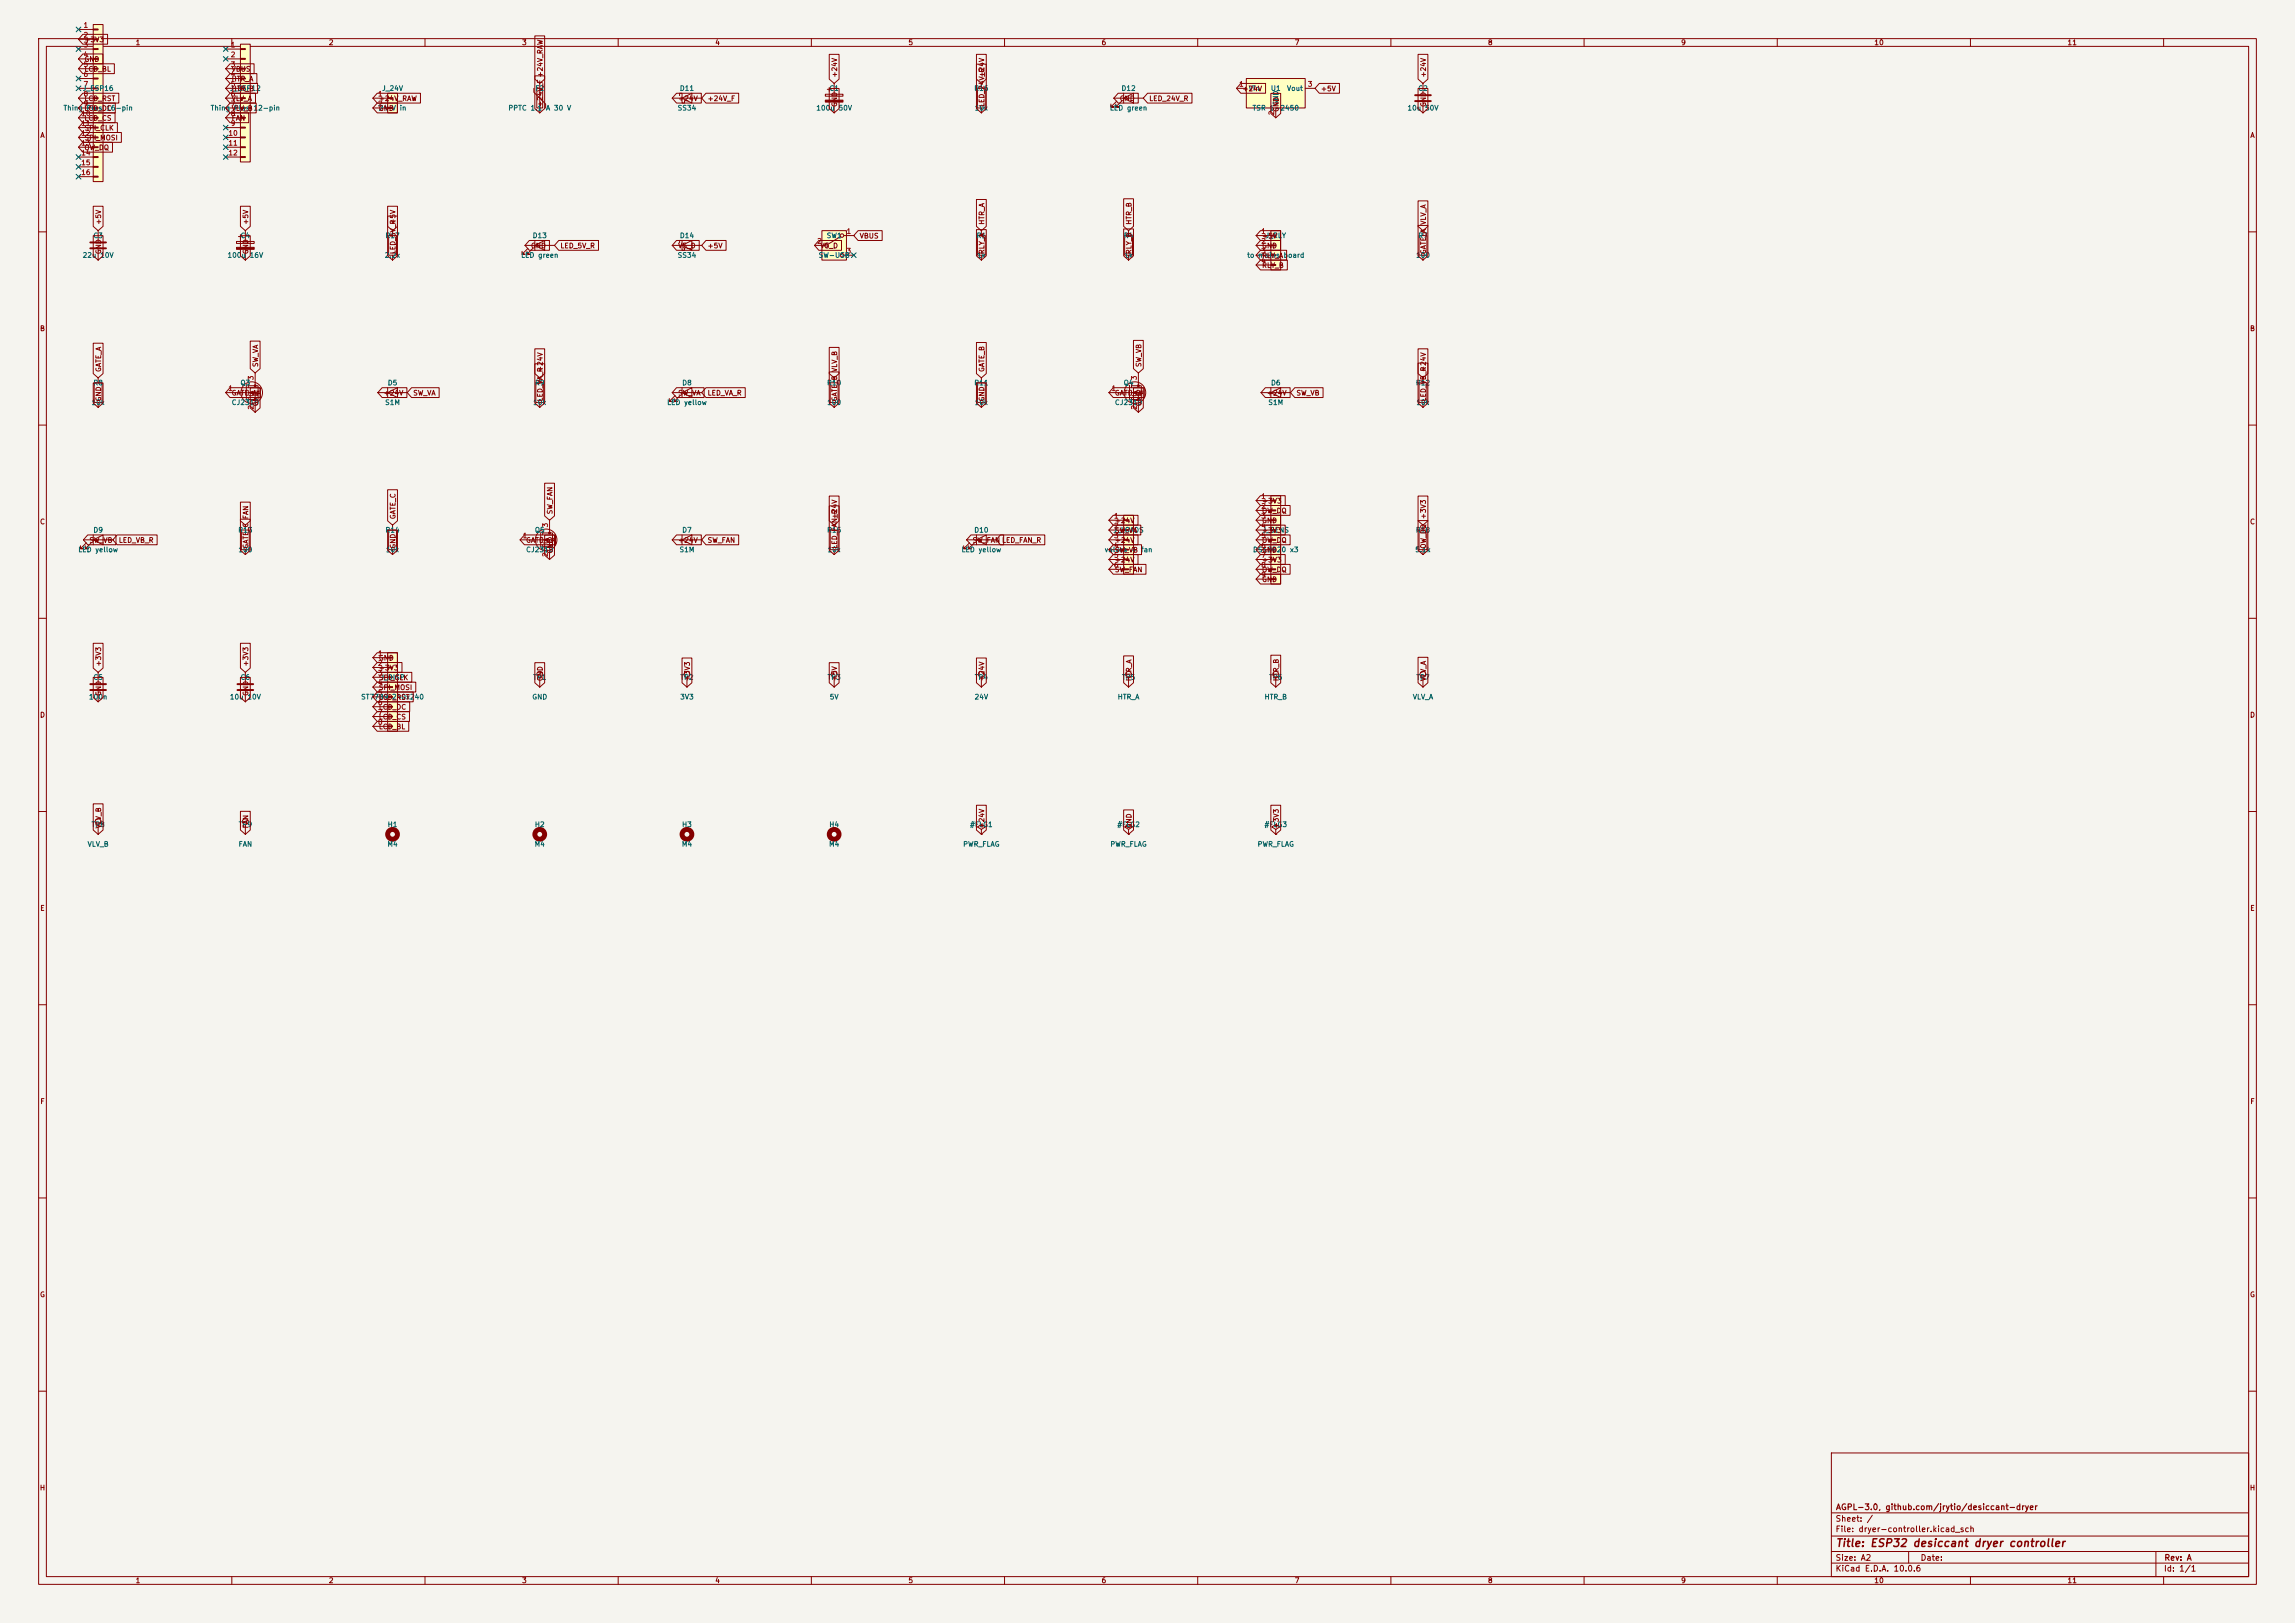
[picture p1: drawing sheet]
<svg xmlns="http://www.w3.org/2000/svg" width="594mm" height="420mm" viewBox="0 0 594 420" stroke-linecap="round" stroke-linejoin="round" font-family="sans-serif">
<defs><g id="words">
<text font-size="2" fill="#840000" x="475" y="400.8">Title: ESP32 desiccant dryer controller</text>
<g font-size="1.5" fill="#840000">
<text x="475" y="394.1">Sheet: /</text>
<text x="475.1" y="391.1">AGPL-3.0, github.com/jrytio/desiccant-dryer</text>
<text x="475" y="396.8">File: dryer-controller.kicad_sch</text>
<text x="475" y="407">KiCad E.D.A. 10.0.6</text>
<text x="475" y="404.2">Size: A2</text>
<text x="497" y="404.2">Date:</text>
<text x="560" y="407">Id: 1/1</text>
<text x="560.1" y="404.2">Rev: A</text>
</g>
<g font-size="1.3" fill="#a90000">
<text x="21.5" y="7.5">1</text>
<text x="21.5" y="10">2</text>
<text x="21.5" y="12.6">3</text>
<text x="21.5" y="15.1">4</text>
<text x="21.5" y="17.6">5</text>
<text x="59.6" y="12.6">1</text>
<text x="59.6" y="15.1">2</text>
<text x="59.6" y="17.6">3</text>
<text x="21.5" y="20.2">6</text>
<text x="21.5" y="22.7">7</text>
<text x="59.6" y="20.2">4</text>
<text x="59.6" y="22.7">5</text>
<text x="320.6" y="22.7">1</text>
<text x="338.4" y="22.7">3</text>
<text x="21.5" y="25.3">8</text>
<text x="21.5" y="27.8">9</text>
<text x="59.6" y="25.3">6</text>
<text x="59.6" y="27.8">7</text>
<text x="97.7" y="25.3">1</text>
<text x="97.7" y="27.8">2</text>
<text x="330.1" y="29.9" transform="rotate(-90 330.1 29.9)">2</text>
<text x="20.9" y="30.3">10</text>
<text x="20.9" y="32.9">11</text>
<text x="20.9" y="35.4">12</text>
<text x="59" y="35.4">10</text>
<text x="59.6" y="30.3">8</text>
<text x="59.6" y="32.9">9</text>
<text x="20.9" y="38">13</text>
<text x="20.9" y="40.5">14</text>
<text x="59" y="38">11</text>
<text x="59" y="40.5">12</text>
<text x="20.9" y="43">15</text>
<text x="20.9" y="45.6">16</text>
<text x="211.4" y="63.4">2</text>
<text x="219" y="60.8">1</text>
<text x="219" y="65.9">3</text>
<text x="326.3" y="60.8">1</text>
<text x="326.3" y="63.4">2</text>
<text x="326.3" y="65.9">3</text>
<text x="326.3" y="68.4">4</text>
<text x="59" y="101.5">1</text>
<text x="65.9" y="98.5" transform="rotate(-90 65.9 98.5)">3</text>
<text x="287.6" y="101.5">1</text>
<text x="294.5" y="98.5" transform="rotate(-90 294.5 98.5)">3</text>
<text x="65.9" y="106.1" transform="rotate(-90 65.9 106.1)">2</text>
<text x="294.5" y="106.1" transform="rotate(-90 294.5 106.1)">2</text>
<text x="326.3" y="129.4">1</text>
<text x="326.3" y="131.9">2</text>
<text x="142.1" y="136.6" transform="rotate(-90 142.1 136.6)">3</text>
<text x="288.2" y="134.5">1</text>
<text x="288.2" y="137">2</text>
<text x="326.3" y="134.5">3</text>
<text x="326.3" y="137">4</text>
<text x="135.2" y="139.6">1</text>
<text x="288.2" y="139.6">3</text>
<text x="288.2" y="142.1">4</text>
<text x="326.3" y="139.6">5</text>
<text x="326.3" y="142.1">6</text>
<text x="142.1" y="144.2" transform="rotate(-90 142.1 144.2)">2</text>
<text x="288.2" y="144.6">5</text>
<text x="288.2" y="147.2">6</text>
<text x="326.3" y="144.6">7</text>
<text x="326.3" y="147.2">8</text>
<text x="326.3" y="149.7">9</text>
<text x="97.7" y="170">1</text>
<text x="97.7" y="172.6">2</text>
<text x="97.7" y="175.1">3</text>
<text x="97.7" y="177.7">4</text>
<text x="97.7" y="180.2">5</text>
<text x="97.7" y="182.7">6</text>
<text x="97.7" y="185.3">7</text>
<text x="97.7" y="187.8">8</text>
</g>
<g font-size="1.3" fill="#840000">
<text x="21.7" y="11.2">+3V3</text>
<text x="35" y="12">1</text>
<text x="85" y="12">2</text>
<text x="135" y="12">3</text>
<text x="185" y="12">4</text>
<text x="235" y="12">5</text>
<text x="285" y="12">6</text>
<text x="335" y="12">7</text>
<text x="385" y="12">8</text>
<text x="435" y="12">9</text>
<text x="485" y="12">10</text>
<text x="535" y="12">11</text>
<text x="21.7" y="16.3">GND</text>
<text x="21.7" y="18.8">LCD_BL</text>
<text x="59.8" y="23.9">HTR_B</text>
<text x="59.8" y="21.4">HTR_A</text>
<text x="59.8" y="18.8">VBUS</text>
<text x="217" y="20.2" transform="rotate(-90 217 20.2)">+24V</text>
<text x="255.1" y="20.2" transform="rotate(-90 255.1 20.2)">+24V</text>
<text x="321.4" y="23.9">+24V</text>
<text x="341.8" y="23.9">+5V</text>
<text x="369.4" y="20.2" transform="rotate(-90 369.4 20.2)">+24V</text>
<text x="21.7" y="26.5">LCD_RST</text>
<text x="59.8" y="26.5">VLV_A</text>
<text x="97.9" y="29">GND</text>
<text x="97.9" y="26.5">+24V_RAW</text>
<text x="140.8" y="27.8" transform="rotate(-90 140.8 27.8)">+24V_F +24V_RAW</text>
<text x="175.4" y="26.5">+24V</text>
<text x="183" y="26.5">+24V_F</text>
<text x="217" y="27.8" transform="rotate(-90 217 27.8)">GND</text>
<text x="255.1" y="27.8" transform="rotate(-90 255.1 27.8)">LED_24V_R</text>
<text x="289.7" y="26.5">GND</text>
<text x="297.3" y="26.5">LED_24V_R</text>
<text x="331.3" y="29.1" transform="rotate(-90 331.3 29.1)">GND</text>
<text x="369.4" y="27.8" transform="rotate(-90 369.4 27.8)">GND</text>
<text x="10.3" y="36">A</text>
<text x="21.7" y="34.1">SPI_CLK</text>
<text x="21.7" y="31.5">LCD_CS</text>
<text x="59.8" y="31.5">FAN</text>
<text x="582.3" y="36">A</text>
<text x="21.7" y="36.6">SPI_MOSI</text>
<text x="21.7" y="39.2">OW_DQ</text>
<text x="26.5" y="58.3" transform="rotate(-90 26.5 58.3)">+5V</text>
<text x="64.6" y="58.3" transform="rotate(-90 64.6 58.3)">+5V</text>
<text x="102.7" y="58.3" transform="rotate(-90 102.7 58.3)">+5V</text>
<text x="255.1" y="58.3" transform="rotate(-90 255.1 58.3)">HTR_A</text>
<text x="293.2" y="58.3" transform="rotate(-90 293.2 58.3)">HTR_B</text>
<text x="26.5" y="65.9" transform="rotate(-90 26.5 65.9)">GND</text>
<text x="64.6" y="65.9" transform="rotate(-90 64.6 65.9)">GND</text>
<text x="102.7" y="65.9" transform="rotate(-90 102.7 65.9)">LED_5V_R</text>
<text x="137.3" y="64.6">GND</text>
<text x="144.9" y="64.6">LED_5V_R</text>
<text x="175.4" y="64.6">V5_D</text>
<text x="183" y="64.6">+5V</text>
<text x="212.2" y="64.6">V5_D</text>
<text x="222.4" y="62">VBUS</text>
<text x="255.1" y="65.9" transform="rotate(-90 255.1 65.9)">RLY_A</text>
<text x="293.2" y="65.9" transform="rotate(-90 293.2 65.9)">RLY_B</text>
<text x="326.5" y="62">+5V</text>
<text x="326.5" y="64.6">GND</text>
<text x="369.4" y="65.9" transform="rotate(-90 369.4 65.9)">GATE_A VLV_A</text>
<text x="326.5" y="67.1">RLY_Aboard</text>
<text x="326.5" y="69.6">RLY_B</text>
<text x="10.2" y="86">B</text>
<text x="582.2" y="86">B</text>
<text x="67.1" y="95.1" transform="rotate(-90 67.1 95.1)">SW_VA</text>
<text x="295.7" y="95.1" transform="rotate(-90 295.7 95.1)">SW_VB</text>
<text x="26.5" y="96.4" transform="rotate(-90 26.5 96.4)">GATE_A</text>
<text x="140.8" y="96.4" transform="rotate(-90 140.8 96.4)">+24V</text>
<text x="255.1" y="96.4" transform="rotate(-90 255.1 96.4)">GATE_B</text>
<text x="369.4" y="96.4" transform="rotate(-90 369.4 96.4)">+24V</text>
<text x="26.5" y="104" transform="rotate(-90 26.5 104)">GND</text>
<text x="59.8" y="102.7">GATE_A</text>
<text x="67.1" y="105.3" transform="rotate(-90 67.1 105.3)">GND</text>
<text x="99.2" y="102.7">+24V</text>
<text x="106.8" y="102.7">SW_VA</text>
<text x="140.8" y="104" transform="rotate(-90 140.8 104)">LED_VA_R</text>
<text x="175.4" y="102.7">SW_VA</text>
<text x="183" y="102.7">LED_VA_R</text>
<text x="217" y="104" transform="rotate(-90 217 104)">GATE_B VLV_B</text>
<text x="255.1" y="104" transform="rotate(-90 255.1 104)">GND</text>
<text x="288.4" y="102.7">GATE_B</text>
<text x="295.7" y="105.3" transform="rotate(-90 295.7 105.3)">GND</text>
<text x="327.8" y="102.7">+24V</text>
<text x="335.4" y="102.7">SW_VB</text>
<text x="369.4" y="104" transform="rotate(-90 369.4 104)">LED_VB_R</text>
<text x="326.5" y="130.6">+3V3</text>
<text x="10.2" y="136">C</text>
<text x="102.7" y="134.5" transform="rotate(-90 102.7 134.5)">GATE_C</text>
<text x="143.3" y="133.2" transform="rotate(-90 143.3 133.2)">SW_FAN</text>
<text x="217" y="134.5" transform="rotate(-90 217 134.5)">+24V</text>
<text x="288.4" y="135.7">+24V</text>
<text x="326.5" y="135.7">GND</text>
<text x="326.5" y="133.1">OW_DQ</text>
<text x="369.4" y="134.5" transform="rotate(-90 369.4 134.5)">+3V3</text>
<text x="582.2" y="136">C</text>
<text x="23" y="140.8">SW_VB</text>
<text x="30.6" y="140.8">LED_VB_R</text>
<text x="64.6" y="142.1" transform="rotate(-90 64.6 142.1)">GATE_C FAN</text>
<text x="102.7" y="142.1" transform="rotate(-90 102.7 142.1)">GND</text>
<text x="136" y="140.8">GATE_C</text>
<text x="143.3" y="143.4" transform="rotate(-90 143.3 143.4)">GND</text>
<text x="175.4" y="140.8">+24V</text>
<text x="183" y="140.8">SW_FAN</text>
<text x="217" y="142.1" transform="rotate(-90 217 142.1)">LED_FAN_R</text>
<text x="251.6" y="140.8">SW_FAN LED_FAN_R</text>
<text x="288.4" y="140.8">+24V</text>
<text x="288.4" y="138.2">SW_VA</text>
<text x="288.4" y="143.3">SW_VB fan</text>
<text x="326.5" y="140.8">OW_DQ</text>
<text x="326.5" y="138.2">+3V3</text>
<text x="326.5" y="143.3">GND</text>
<text x="369.4" y="142.1" transform="rotate(-90 369.4 142.1)">OW_DQ</text>
<text x="288.4" y="145.8">+24V</text>
<text x="288.4" y="148.4">SW_FAN</text>
<text x="326.5" y="145.8">+3V3</text>
<text x="326.5" y="148.4">OW_DQ</text>
<text x="326.5" y="150.9">GND</text>
<text x="26.5" y="172.6" transform="rotate(-90 26.5 172.6)">+3V3</text>
<text x="64.6" y="172.6" transform="rotate(-90 64.6 172.6)">+3V3</text>
<text x="97.9" y="173.8">+3V3</text>
<text x="97.9" y="171.2">GND</text>
<text x="97.9" y="176.3">SPI_CLK</text>
<text x="97.9" y="178.9">SPI_MOSI</text>
<text x="140.8" y="176.4" transform="rotate(-90 140.8 176.4)">GND</text>
<text x="178.9" y="176.4" transform="rotate(-90 178.9 176.4)">+3V3</text>
<text x="217" y="176.4" transform="rotate(-90 217 176.4)">+5V</text>
<text x="255.1" y="176.4" transform="rotate(-90 255.1 176.4)">+24V</text>
<text x="293.2" y="176.4" transform="rotate(-90 293.2 176.4)">HTR_A</text>
<text x="331.3" y="176.4" transform="rotate(-90 331.3 176.4)">HTR_B</text>
<text x="369.4" y="176.4" transform="rotate(-90 369.4 176.4)">VLV_A</text>
<text x="10.2" y="186">D</text>
<text x="26.5" y="180.2" transform="rotate(-90 26.5 180.2)">GND</text>
<text x="64.6" y="180.2" transform="rotate(-90 64.6 180.2)">GND</text>
<text x="97.9" y="181.4">LCD_RST</text>
<text x="97.9" y="183.9">LCD_DC</text>
<text x="582.2" y="186">D</text>
<text x="97.9" y="186.5">LCD_CS</text>
<text x="97.9" y="189">LCD_BL</text>
<text x="26.5" y="214.5" transform="rotate(-90 26.5 214.5)">VLV_B</text>
<text x="64.6" y="214.5" transform="rotate(-90 64.6 214.5)">FAN</text>
<text x="255.1" y="214.5" transform="rotate(-90 255.1 214.5)">+24V</text>
<text x="293.2" y="214.5" transform="rotate(-90 293.2 214.5)">GND</text>
<text x="331.3" y="214.5" transform="rotate(-90 331.3 214.5)">+3V3</text>
<text x="10.3" y="236">E</text>
<text x="582.3" y="236">E</text>
<text x="10.3" y="286">F</text>
<text x="582.3" y="286">F</text>
<text x="10.2" y="336">G</text>
<text x="582.2" y="336">G</text>
<text x="10.2" y="386">H</text>
<text x="582.2" y="386">H</text>
<text x="35" y="410">1</text>
<text x="85" y="410">2</text>
<text x="135" y="410">3</text>
<text x="185" y="410">4</text>
<text x="235" y="410">5</text>
<text x="285" y="410">6</text>
<text x="335" y="410">7</text>
<text x="385" y="410">8</text>
<text x="435" y="410">9</text>
<text x="485" y="410">10</text>
<text x="535" y="410">11</text>
</g>
<g font-size="1.3" fill="#006464">
<text x="21.3" y="23.8">J_ESP16</text>
<text x="59.4" y="23.8">J_ESP12</text>
<text x="98.8" y="23.8">J_24V</text>
<text x="138.4" y="23.8">F2</text>
<text x="175.8" y="23.8">D11</text>
<text x="214.5" y="23.8">C1</text>
<text x="252" y="23.8">R16</text>
<text x="290.1" y="23.8">D12</text>
<text x="323.1" y="23.8">Vin</text>
<text x="328.8" y="23.8">U1</text>
<text x="333" y="23.8">Vout</text>
<text x="366.9" y="23.8">C2</text>
<text x="16.3" y="28.9">ThingLCD_DC</text>
<text x="22.3" y="28.9">Plus</text>
<text x="27.4" y="28.9">16-pin</text>
<text x="54.4" y="28.9">ThingVLV_B12-pin</text>
<text x="60.4" y="28.9">Plus</text>
<text x="97.9" y="28.9">24</text>
<text x="101.3" y="28.9">V</text>
<text x="103.3" y="28.9">in</text>
<text x="131.4" y="28.9">PPTC 1.1 A 30 V</text>
<text x="175.3" y="28.9">SS34</text>
<text x="211.1" y="28.9">100u</text>
<text x="216.9" y="28.9">50V</text>
<text x="252.1" y="28.9">10k</text>
<text x="287.1" y="28.9">LED green</text>
<text x="324.1" y="28.9">TSR 1-2450</text>
<text x="331.2" y="27.5" transform="rotate(-90 331.2 27.5)">GND</text>
<text x="364.2" y="28.9">10u</text>
<text x="368.7" y="28.9">50V</text>
<text x="24" y="61.9">C3</text>
<text x="62.1" y="61.9">C4</text>
<text x="99.6" y="61.9">R17</text>
<text x="137.7" y="61.9">D13</text>
<text x="175.8" y="61.9">D14</text>
<text x="213.8" y="61.9">SW1</text>
<text x="252.6" y="61.9">R1</text>
<text x="290.7" y="61.9">R4</text>
<text x="327.4" y="61.9">J_RLY</text>
<text x="366.9" y="61.9">R7</text>
<text x="21.3" y="67">22u</text>
<text x="25.8" y="67">10V</text>
<text x="58.7" y="67">100u</text>
<text x="64.5" y="67">16V</text>
<text x="99.4" y="67">2.2k</text>
<text x="134.7" y="67">LED green</text>
<text x="175.3" y="67">SS34</text>
<text x="211.8" y="67">SW-USB</text>
<text x="252.8" y="67">1k</text>
<text x="290.9" y="67">1k</text>
<text x="322.7" y="67">to mains</text>
<text x="366.4" y="67">100</text>
<text x="24" y="100">R8</text>
<text x="62.1" y="100">Q3</text>
<text x="100.2" y="100">D5</text>
<text x="138.3" y="100">R9</text>
<text x="176.4" y="100">D8</text>
<text x="213.9" y="100">R10</text>
<text x="252" y="100">R11</text>
<text x="290.7" y="100">Q4</text>
<text x="328.8" y="100">D6</text>
<text x="366.3" y="100">R12</text>
<text x="23.5" y="105.1">10k</text>
<text x="59.8" y="105.1">CJ2310</text>
<text x="99.5" y="105.1">S1M</text>
<text x="137.8" y="105.1">10k</text>
<text x="172.5" y="105.1">LED yellow</text>
<text x="214" y="105.1">100</text>
<text x="252.1" y="105.1">10k</text>
<text x="288.4" y="105.1">CJ2310</text>
<text x="328.1" y="105.1">S1M</text>
<text x="366.4" y="105.1">10k</text>
<text x="20.1" y="143.2">LED yellow</text>
<text x="24" y="138.1">D9</text>
<text x="61.5" y="138.1">R13</text>
<text x="61.6" y="143.2">100</text>
<text x="99.6" y="138.1">R14</text>
<text x="99.7" y="143.2">10k</text>
<text x="136" y="143.2">CJ2310</text>
<text x="138.3" y="138.1">Q5</text>
<text x="175.7" y="143.2">S1M</text>
<text x="176.4" y="138.1">D7</text>
<text x="213.9" y="138.1">R15</text>
<text x="214" y="143.2">10k</text>
<text x="248.7" y="143.2">LED yellow</text>
<text x="252" y="138.1">D10</text>
<text x="285.8" y="143.2">valves +</text>
<text x="288" y="138.1">J_LOADS</text>
<text x="324.2" y="143.2">DS18B20 x3</text>
<text x="326.7" y="138.1">J_SENS</text>
<text x="366.1" y="143.2">5.1k</text>
<text x="366.3" y="138.1">R18</text>
<text x="24" y="176.2">C5</text>
<text x="62.1" y="176.2">C6</text>
<text x="98.3" y="176.2">J_DISP</text>
<text x="137.8" y="176.2">TP1</text>
<text x="175.9" y="176.2">TP2</text>
<text x="214" y="176.2">TP3</text>
<text x="252.1" y="176.2">TP4</text>
<text x="290.2" y="176.2">TP5</text>
<text x="328.3" y="176.2">TP6</text>
<text x="366.4" y="176.2">TP7</text>
<text x="22.9" y="181.3">100n</text>
<text x="59.4" y="181.3">10u</text>
<text x="63.9" y="181.3">10V</text>
<text x="93.3" y="181.3">ST7789</text>
<text x="101.3" y="181.3">240x240</text>
<text x="137.6" y="181.3">GND</text>
<text x="175.9" y="181.3">3V3</text>
<text x="214.6" y="181.3">5V</text>
<text x="252.1" y="181.3">24V</text>
<text x="289.2" y="181.3">HTR_A</text>
<text x="327.2" y="181.3">HTR_B</text>
<text x="365.5" y="181.3">VLV_A</text>
<text x="23.5" y="214.3">TP8</text>
<text x="61.6" y="214.3">TP9</text>
<text x="100.2" y="214.3">H1</text>
<text x="138.3" y="214.3">H2</text>
<text x="176.4" y="214.3">H3</text>
<text x="214.5" y="214.3">H4</text>
<text x="250.9" y="214.3">#FLG1</text>
<text x="289" y="214.3">#FLG2</text>
<text x="327.1" y="214.3">#FLG3</text>
<text x="22.6" y="219.4">VLV_B</text>
<text x="61.6" y="219.4">FAN</text>
<text x="100.1" y="219.4">M4</text>
<text x="138.2" y="219.4">M4</text>
<text x="176.3" y="219.4">M4</text>
<text x="214.4" y="219.4">M4</text>
<text x="249.2" y="219.4">PWR_FLAG</text>
<text x="287.3" y="219.4">PWR_FLAG</text>
<text x="325.4" y="219.4">PWR_FLAG</text>
</g>
</g></defs>
<path d="M0 0h594v420h-594z" fill="#f5f4ef" stroke="#f5f4ef" stroke-width=".26"/>
<g fill="none" stroke="#840000" stroke-width=".26">
<path d="M10 10h574v400h-574zM12 12h570v396h-570zM60 10v2M110 10v2M160 10v2M210 10v2M260 10v2M310 10v2M360 10v2M410 10v2M460 10v2M510 10v2"/>
<path d="M560 10v2M138.2 22.9v1l3 3v1M138.9 22.9h1.6v5h-1.6zM139.7 21.6v7.6M10 60h2M582 60h2M10 110h2M326.4 101.6h7.6M328.9 101.6l2.6-1.3v2.6zM328.9 100.3v2.6M582 110h2M10 160h2"/>
<path d="M139.7 175.3v2.5M177.8 175.3v2.5M582 160h2M10 210h2M582 210h2M10 260h2M582 260h2M10 310h2M582 310h2M10 360h2M474 376h108v32h-108zM582 360h2"/>
<path d="M474 397.5h108M474 391.5h108M60 408v2M110 408v2M160 408v2M210 408v2M260 408v2M310 408v2M360 408v2M410 408v2M460 408v2M474 404.5h108"/>
<path d="M474 401.5h108M494 401.5v3M510 408v2M558 401.5v6.5M560 408v2"/>
<circle cx="139.7" cy="174.5" r=".76"/>
<circle cx="177.8" cy="174.5" r=".76"/>
</g>
<g fill="none" stroke="#840000" stroke-width="1.3">
<circle cx="139.7" cy="215.9" r="1.27"/>
<circle cx="177.8" cy="215.9" r="1.27"/>
</g>
<path d="M100.3 168.9h2.6v20.3h-2.6z" fill="#ffffc2"/>
<g fill="none" stroke="#840000" stroke-width=".26">
<path d="M21.6 139.7h7.6M24.1 139.7l2.6-1.3v2.6zM24.1 138.4v2.6M62.5 137.2h2v5h-2zM63.5 135.9v1.3M100.6 137.2h2v5h-2zM101.6 135.9v1.3M134.6 139.7h5.4M140 137.8v3.8M140.5 137.9h2.5v3.6h-2.5M140.5 139.7h1.7v5.1M140.5 137.4v1"/>
<path d="M140.5 139.2v1M142.2 134.6v3.3M142.6 139.3h.8M143 139.3l.4 .7h-.8zM22.4 140.5l-1.6 1.5h.8h-.8v-.8M23.6 140.5l-1.5 1.5h.8h-.8v-.8M63.5 142.2v1.3M101.6 142.2v1.3M140.5 141v1M25.4 174v2.8M25.4 178.8v2.8M96.5 170.2h3.8"/>
<path d="M96.5 172.7h3.8M96.5 175.3h3.8M96.5 177.8h3.8M100.3 168.9h2.6v20.3h-2.6zM100.3 170.1h1.3v.2h-1.3zM100.3 172.6h1.3v.2h-1.3zM100.3 175.1h1.3v.3h-1.3zM100.3 177.7h1.3v.2h-1.3zM96.5 180.3h3.8M96.5 182.9h3.8M96.5 185.4h3.8M96.5 188h3.8"/>
<path d="M100.3 180.2h1.3v.3h-1.3zM100.3 182.8h1.3v.2h-1.3zM100.3 185.3h1.3v.2h-1.3zM100.3 187.8h1.3v.3h-1.3zM25.4 213.4v2.5M63.5 213.4v2.5"/>
<circle cx="141.4" cy="139.7" r="2.79"/>
<circle cx="25.4" cy="212.6" r=".76"/>
<circle cx="63.5" cy="212.6" r=".76"/>
</g>
<g fill="#840000" stroke="#840000" stroke-width=".26">
<path d="M140.7 139.7l1-.4v.8z"/>
<circle cx="142.2" cy="137.9" r=".25"/>
<circle cx="142.2" cy="141.5" r=".25"/>
</g>
<path d="M23.4 177h4M23.4 178.6h4" fill="none" stroke="#840000" stroke-width=".51"/>
<path d="M24.1 6.4h2.6v40.6h-2.6z" fill="#ffffc2"/>
<g fill="none" stroke="#840000" stroke-width=".26">
<path d="M20.3 7.6h3.8M20.3 10.2h3.8M20.3 12.7h3.8M20.3 15.2h3.8M20.3 17.8h3.8M24.1 6.4h2.6v40.6h-2.6zM24.1 7.5h1.3v.2h-1.3zM24.1 10h1.3v.3h-1.3zM24.1 12.6h1.3v.2h-1.3zM24.1 15.1h1.3v.3h-1.3zM24.1 17.7h1.3v.2h-1.3zM20.3 20.3h3.8"/>
<path d="M20.3 22.9h3.8M20.3 25.4h3.8M20.3 27.9h3.8M20.3 30.5h3.8M20.3 33h3.8M20.3 35.6h3.8M20.3 38.1h3.8M24.1 20.2h1.3v.2h-1.3zM24.1 22.7h1.3v.3h-1.3zM24.1 25.3h1.3v.2h-1.3zM24.1 27.8h1.3v.3h-1.3zM24.1 30.4h1.3v.2h-1.3z"/>
<path d="M24.1 32.9h1.3v.2h-1.3zM24.1 35.4h1.3v.3h-1.3zM24.1 38h1.3v.2h-1.3zM20.3 40.6h3.8M20.3 43.2h3.8M20.3 45.7h3.8M24.1 40.5h1.3v.3h-1.3zM24.1 43.1h1.3v.2h-1.3zM24.1 45.6h1.3v.2h-1.3zM214.9 99.1h2v5h-2zM215.9 97.8v1.3M253 99.1h2v5h-2z"/>
<path d="M254 97.8v1.3M292.4 99.7v3.8M292.9 99.8h2.5v3.6h-2.5M292.9 99.3v1M294.6 96.5v3.3M215.9 104.1v1.3M254 104.1v1.3M287 101.6h5.4M292.9 101.6h1.7v5.1M292.9 101.1v1M292.9 102.9v1M295 101.2h.8"/>
<path d="M295.4 101.2l.4 .7h-.8zM63.5 174v2.8M63.5 178.8v2.8"/>
<circle cx="293.8" cy="101.6" r="2.79"/>
</g>
<path d="M61.5 177h4M61.5 178.6h4" fill="none" stroke="#840000" stroke-width=".51"/>
<g fill="#840000" stroke="#840000" stroke-width=".26">
<path d="M293.1 101.6l1-.4v.8z"/>
<circle cx="294.6" cy="99.8" r=".25"/>
<circle cx="294.6" cy="103.4" r=".25"/>
</g>
<path d="M212.7 59.7h6.4v7.6h-6.4z" fill="#ffffc2"/>
<g fill="none" stroke="#840000" stroke-width=".26">
<path d="M253 22.9h2v5h-2zM254 21.6v1.3M254 27.9v1.3M288.3 25.4h7.6M289.1 26.2l-1.6 1.5h.8h-.8v-.8M290.3 26.2l-1.5 1.5h.8h-.8v-.8M290.8 25.4l2.6-1.3v2.6zM290.8 24.1v2.6M212.7 59.7h6.4v7.6h-6.4zM254 59.7v1.3M292.1 59.7v1.3M210.8 63.5h2.6"/>
<path d="M217.6 61.2l-3.4 2M218.4 61h2.6M218.4 66h2.6M253 61h2v5h-2zM254 66v1.3M291.1 61h2v5h-2zM292.1 66v1.3"/>
<circle cx="213.9" cy="63.5" r=".46"/>
<circle cx="217.9" cy="66" r=".46"/>
<circle cx="217.9" cy="61" r=".46"/>
</g>
<path d="M62.2 11.4h2.6v30.5h-2.6z" fill="#ffffc2"/>
<g fill="none" stroke="#840000" stroke-width=".26">
<path d="M58.4 12.7h3.8M58.4 15.2h3.8M58.4 17.8h3.8M62.2 11.4h2.6v30.5h-2.6zM62.2 12.6h1.3v.2h-1.3zM62.2 15.1h1.3v.3h-1.3zM62.2 17.7h1.3v.2h-1.3zM58.4 20.3h3.8M58.4 22.9h3.8M58.4 25.4h3.8M58.4 27.9h3.8M58.4 30.5h3.8"/>
<path d="M58.4 33h3.8M58.4 35.6h3.8M58.4 38.1h3.8M62.2 20.2h1.3v.2h-1.3zM62.2 22.7h1.3v.3h-1.3zM62.2 25.3h1.3v.2h-1.3zM62.2 27.8h1.3v.3h-1.3zM62.2 30.4h1.3v.2h-1.3zM62.2 32.9h1.3v.2h-1.3zM62.2 35.4h1.3v.3h-1.3zM62.2 38h1.3v.2h-1.3zM213.6 24.4h4.6v.5h-4.6z"/>
<path d="M214.1 23.1h1M214.6 22.6v1M215.9 21.6v2.8M215.9 26.4v2.8M25.4 59.7v2.8M58.4 40.6h3.8M62.2 40.5h1.3v.3h-1.3zM63.5 59.7v2.8M25.4 64.5v2.8M61.2 62.5h4.6v.5h-4.6zM61.7 61.2h1M62.2 60.7v1"/>
<path d="M63.5 64.5v2.8M24.4 99.1h2v5h-2zM25.4 97.8v1.3M25.4 104.1v1.3M215.9 175.3v2.5M254 175.3v2.5M292.1 175.3v2.5M330.2 175.3v2.5M254 214.6l1-.6-1-.6-1 .6 1 .6v1.3M254 215.9h.1M292.1 214.6l1-.6-1-.6-1 .6 1 .6v1.3M292.1 215.9h.1"/>
<path d="M330.2 214.6l1-.6-1-.6-1 .6 1 .6v1.3M330.2 215.9h.1"/>
<circle cx="215.9" cy="174.5" r=".76"/>
<circle cx="254" cy="174.5" r=".76"/>
<circle cx="292.1" cy="174.5" r=".76"/>
<circle cx="330.2" cy="174.5" r=".76"/>
</g>
<g fill="#840000" stroke="#840000" stroke-width=".26">
<path d="M213.6 25.9h4.6v.5h-4.6z"/>
<path d="M61.2 64h4.6v.5h-4.6z"/>
</g>
<circle cx="215.9" cy="215.9" r="1.27" fill="none" stroke="#840000" stroke-width="1.3"/>
<path d="M23.4 62.7h4M23.4 64.3h4" fill="none" stroke="#840000" stroke-width=".51"/>
<path d="M290.8 133.4h2.6v15.2h-2.6z" fill="#ffffc2"/>
<g fill="none" stroke="#840000" stroke-width=".26">
<path d="M214.9 137.2h2v5h-2zM215.9 135.9v1.3M250.2 139.7h7.6M252.7 139.7l2.6-1.3v2.6zM252.7 138.4v2.6M287 134.6h3.8M287 137.2h3.8M287 139.7h3.8M290.8 133.4h2.6v15.2h-2.6zM290.8 134.5h1.3v.2h-1.3zM290.8 137h1.3v.3h-1.3zM290.8 139.6h1.3v.2h-1.3z"/>
<path d="M215.9 142.2v1.3M251 140.5l-1.6 1.5h.8h-.8v-.8M252.2 140.5l-1.5 1.5h.8h-.8v-.8M287 142.2h3.8M287 144.8h3.8M287 147.3h3.8M290.8 142.1h1.3v.3h-1.3zM290.8 144.7h1.3v.2h-1.3zM290.8 147.2h1.3v.2h-1.3z"/>
</g>
<circle cx="101.6" cy="215.9" r="1.27" fill="none" stroke="#840000" stroke-width="1.3"/>
<path d="M328.9 59.7h2.6v10.2h-2.6z" fill="#ffffc2"/>
<g fill="none" stroke="#840000" stroke-width=".26">
<path d="M328.9 59.7h2.6v10.2h-2.6zM368.3 59.7v1.3M325.1 61h3.8M325.1 63.5h3.8M325.1 66h3.8M325.1 68.6h3.8M328.9 60.8h1.3v.3h-1.3zM328.9 63.4h1.3v.2h-1.3zM328.9 65.9h1.3v.3h-1.3zM328.9 68.5h1.3v.2h-1.3zM367.3 61h2v5h-2zM368.3 66v1.3"/>
<path d="M367.3 99.1h2v5h-2zM368.3 97.8v1.3M368.3 104.1v1.3M368.3 175.3v2.5"/>
<circle cx="368.3" cy="174.5" r=".76"/>
</g>
<path d="M328.9 128.3h2.6v22.8h-2.6z" fill="#ffffc2"/>
<g fill="none" stroke="#840000" stroke-width=".26">
<path d="M325.1 129.5h3.8M325.1 132.1h3.8M325.1 134.6h3.8M325.1 137.2h3.8M325.1 139.7h3.8M328.9 128.3h2.6v22.8h-2.6zM328.9 129.4h1.3v.3h-1.3zM328.9 132h1.3v.2h-1.3zM328.9 134.5h1.3v.2h-1.3zM328.9 137h1.3v.3h-1.3zM328.9 139.6h1.3v.2h-1.3zM325.1 142.2h3.8"/>
<path d="M325.1 144.8h3.8M325.1 147.3h3.8M325.1 149.9h3.8M328.9 142.1h1.3v.3h-1.3zM328.9 144.7h1.3v.2h-1.3zM328.9 147.2h1.3v.2h-1.3zM328.9 149.7h1.3v.3h-1.3z"/>
</g>
<path d="M100.3 24.1h2.6v5.1h-2.6z" fill="#ffffc2"/>
<path d="M96.5 25.4h3.8M96.5 27.9h3.8M100.3 24.1h2.6v5.1h-2.6zM100.3 25.3h1.3v.2h-1.3zM100.3 27.8h1.3v.3h-1.3zM367.3 137.2h2v5h-2zM368.3 135.9v1.3M368.3 142.2v1.3" fill="none" stroke="#840000" stroke-width=".26"/>
<path d="M322.6 20.3h15.2v7.6h-15.2z" fill="#ffffc2"/>
<g fill="none" stroke="#840000" stroke-width=".26">
<path d="M21.4 8.9h6.4v2.5h-6.4l-1.1-1.2zM21.4 14h5.2v2.5h-5.2l-1.1-1.3zM21.4 16.5h8.2v2.6h-8.2l-1.1-1.3zM59.5 19h7v2.6h-7l-1.1-1.3zM59.5 16.5h6.3v2.6h-6.3l-1.1-1.3zM138.4 19.6h2.6v8.5l-1.3 1.1-1.3-1.1zM138.4 9.3h2.6v11.2l-1.3 1.1-1.3-1.1zM214.6 14.1h2.6v6.4l-1.3 1.1-1.3-1.1zM252.7 14.1h2.6v6.4l-1.3 1.1-1.3-1.1zM252.7 16.6h2.6v11.5l-1.3 1.1-1.3-1.1zM367 14.1h2.6v6.4l-1.3 1.1-1.3-1.1zM21.4 26.7h8.4v2.5h-8.4l-1.1-1.3z"/>
<path d="M21.4 24.1h9.3v2.6h-9.3l-1.1-1.3zM21.4 34.3h10v2.5h-10l-1.1-1.2zM21.4 31.7h9v2.6h-9l-1.1-1.3zM21.4 29.2h8.4v2.6h-8.4l-1.1-1.3zM21.4 36.8h7.7v2.6h-7.7l-1.1-1.3zM59.5 21.6h7.2v2.5h-7.2l-1.1-1.2zM59.5 29.2h4.9v2.6h-4.9l-1.1-1.3zM59.5 26.7h6.8v2.5h-6.8l-1.1-1.3zM59.5 24.1h6.6v2.6h-6.6l-1.1-1.3zM97.6 26.7h5.2v2.5h-5.2l-1.1-1.3zM97.6 24.1h11.2v2.6h-11.2l-1.1-1.3zM174 25.4h7.6"/>
<path d="M175.1 24.1h6.4v2.6h-6.4l-1.1-1.3zM175.9 24.8v-.7h.6v2.6h.7v-.7M176.5 25.4l2.6-1.3v2.6zM182.7 24.1h8.5v2.6h-8.5l-1.1-1.3zM214.6 22.9h2.6v5.2l-1.3 1.1-1.3-1.1zM289.4 24.1h5.2v2.6h-5.2l-1.1-1.3zM297 24.1h11.5v2.6h-11.5l-1.1-1.3zM320 22.9h2.6M321.2 21.6h6.4v2.5h-6.4l-1.2-1.2zM322.6 20.3h15.2v7.6h-15.2zM328.9 24.2h2.6v5.2l-1.3 1.1-1.3-1.1zM330.2 27.9v2.6"/>
<path d="M337.8 22.9h2.6M341.5 21.6h5.2v2.5h-5.2l-1.1-1.2zM367 22.9h2.6v5.2l-1.3 1.1-1.3-1.1zM368.3 21.6v2.8M368.3 26.4v2.8M24.1 53.4h2.6v5.2l-1.3 1.1-1.3-1.1zM62.2 53.4h2.6v5.2l-1.3 1.1-1.3-1.1zM100.3 53.4h2.6v5.2l-1.3 1.1-1.3-1.1zM100.3 55.9h2.6v10.3l-1.3 1.1-1.3-1.1zM101.6 59.7v1.3M222.1 59.7h6.2v2.5h-6.2l-1.1-1.2zM252.7 59.4h2.6v6.8l-1.3 1.1-1.3-1.1z"/>
<path d="M252.7 51.6h2.6v7l-1.3 1.1-1.3-1.1zM290.8 59.2h2.6v7l-1.3 1.1-1.3-1.1zM290.8 51.4h2.6v7.2l-1.3 1.1-1.3-1.1zM326.2 59.7h5.2v2.5h-5.2l-1.1-1.2zM367 52h2.6v6.6l-1.3 1.1-1.3-1.1zM367 58.3h2.6v7.9l-1.3 1.1-1.3-1.1zM24.1 61h2.6v5.2l-1.3 1.1-1.3-1.1zM62.2 61h2.6v5.2l-1.3 1.1-1.3-1.1zM100.6 61h2v5h-2zM101.6 66v1.3M135.9 63.5h7.6M136.7 64.3l-1.6 1.5h.8h-.8v-.8"/>
<path d="M137 62.2h5.2v2.6h-5.2l-1.1-1.3zM137.9 64.3l-1.5 1.5h.8h-.8v-.8M138.4 63.5l2.6-1.3v2.6zM138.4 62.2v2.6M144.6 62.2h10.3v2.6h-10.3l-1.1-1.3zM174 63.5h7.6M175.1 62.2h5.9v2.6h-5.9l-1.1-1.3zM175.9 62.9v-.7h.6v2.6h.7v-.7M176.5 63.5l2.6-1.3v2.6zM182.7 62.2h5.2v2.6h-5.2l-1.1-1.3zM211.9 62.2h5.9v2.6h-5.9l-1.1-1.3zM326.2 64.8h6.8v2.5h-6.8l-1.1-1.3z"/>
<path d="M326.2 67.3h7v2.6h-7l-1.1-1.3zM326.2 62.2h5.2v2.6h-5.2l-1.1-1.3zM24.1 88.8h2.6v7.9l-1.3 1.1-1.3-1.1zM24.1 99.1h2.6v5.2l-1.3 1.1-1.3-1.1zM63.8 99.7v3.8M64.3 99.8h2.5v3.6h-2.5M64.3 99.3v1M64.8 88.3h2.5v7.1l-1.3 1.1-1.2-1.1zM66 96.5v3.3M138.4 90.3h2.6v6.4l-1.3 1.1-1.3-1.1zM138.4 94.1h2.6v10.2l-1.3 1.1-1.3-1.1zM138.7 99.1h2v5h-2z"/>
<path d="M139.7 97.8v1.3M214.6 89.9h2.6v6.8l-1.3 1.1-1.3-1.1zM214.6 96.3h2.6v8l-1.3 1.1-1.3-1.1zM252.7 88.6h2.6v8.1l-1.3 1.1-1.3-1.1zM252.7 99.1h2.6v5.2l-1.3 1.1-1.3-1.1zM293.4 88.1h2.5v7.3l-1.3 1.1-1.2-1.1zM367 94h2.6v10.3l-1.3 1.1-1.3-1.1zM367 90.3h2.6v6.4l-1.3 1.1-1.3-1.1zM58.4 101.6h5.4M59.5 100.3h7.9v2.6h-7.9l-1.1-1.3zM64.3 101.6h1.7v5.1M64.3 101.1v1"/>
<path d="M64.3 102.9v1M64.8 100.4h2.5v5.2l-1.3 1.1-1.2-1.1zM66.4 101.2h.8M66.8 101.2l.4 .7h-.8zM97.8 101.6h7.6M98.9 100.3h6.4v2.6h-6.4l-1.1-1.3zM100.3 101.6l2.6-1.3v2.6zM100.3 100.3v2.6M106.5 100.3h7.2v2.6h-7.2l-1.1-1.3zM139.7 104.1v1.3M174 101.6h7.6M174.8 102.4l-1.6 1.5h.8h-.8v-.8"/>
<path d="M175.1 100.3h7.1v2.6h-7.1l-1.1-1.3zM176 102.4l-1.5 1.5h.8h-.8v-.8M176.5 101.6l2.6-1.3v2.6zM176.5 100.3v2.6M182.7 100.3h10.2v2.6h-10.2l-1.1-1.3zM288.1 100.3h8.1v2.6h-8.1l-1.1-1.3zM293.4 100.4h2.5v5.2l-1.3 1.1-1.2-1.1zM327.5 100.3h6.4v2.6h-6.4l-1.1-1.3zM335.1 100.3h7.3v2.6h-7.3l-1.1-1.3zM22.7 138.4h7.3v2.6h-7.3l-1.1-1.3zM30.3 138.4h10.4v2.6h-10.4l-1.1-1.3zM62.2 129.9h2.6v4.9l-1.3 1.1-1.3-1.1z"/>
<path d="M62.2 134.4h2.6v8l-1.3 1.1-1.3-1.1zM100.3 126.7h2.6v8.1l-1.3 1.1-1.3-1.1zM100.3 137.2h2.6v5.2l-1.3 1.1-1.3-1.1zM135.7 138.4h8.1v2.6h-8.1l-1.1-1.3zM141 125h2.5v8.5l-1.3 1.1-1.2-1.1zM141 138.5h2.5v5.2l-1.3 1.1-1.2-1.1zM174 139.7h7.6M175.1 138.4h6.4v2.6h-6.4l-1.1-1.3zM176.5 139.7l2.6-1.3v2.6zM176.5 138.4v2.6M182.7 138.4h8.5v2.6h-8.5l-1.1-1.3zM214.6 130.9h2.6v11.5l-1.3 1.1-1.3-1.1z"/>
<path d="M214.6 128.4h2.6v6.4l-1.3 1.1-1.3-1.1zM251.3 138.4h8.5v2.6h-8.5l-1.1-1.3zM258.9 138.4h11.5v2.6h-11.5l-1.1-1.3zM288.1 138.4h6.4v2.6h-6.4l-1.1-1.3zM288.1 133.3h6.4v2.6h-6.4l-1.1-1.3zM288.1 135.9h7.2v2.5h-7.2l-1.1-1.2zM326.2 128.3h6.4v2.5h-6.4l-1.1-1.3zM326.2 138.4h7.7v2.6h-7.7l-1.1-1.3zM326.2 133.3h5.2v2.6h-5.2l-1.1-1.3zM326.2 135.9h6.4v2.5h-6.4l-1.1-1.2zM326.2 130.8h7.7v2.6h-7.7l-1.1-1.3zM367 128.4h2.6v6.4l-1.3 1.1-1.3-1.1z"/>
<path d="M367 134.7h2.6v7.7l-1.3 1.1-1.3-1.1zM288.1 141h7.4v2.5h-7.4l-1.1-1.3zM288.1 143.5h6.4v2.6h-6.4l-1.1-1.3zM288.1 146h8.5v2.6h-8.5l-1.1-1.3zM326.2 148.6h5.2v2.5h-5.2l-1.1-1.2zM326.2 141h5.2v2.5h-5.2l-1.1-1.3zM326.2 143.5h6.4v2.6h-6.4l-1.1-1.3zM326.2 146h7.7v2.6h-7.7l-1.1-1.3zM24.1 166.5h2.6v6.4l-1.3 1.1-1.3-1.1zM24.1 175.3h2.6v5.2l-1.3 1.1-1.3-1.1zM62.2 166.5h2.6v6.4l-1.3 1.1-1.3-1.1zM62.2 175.3h2.6v5.2l-1.3 1.1-1.3-1.1z"/>
<path d="M97.6 179.1h9.3v2.5h-9.3l-1.1-1.3zM97.6 174h9v2.5h-9l-1.1-1.2zM97.6 171.4h6.4v2.6h-6.4l-1.1-1.3zM97.6 168.9h5.2v2.6h-5.2l-1.1-1.3zM97.6 176.5h10v2.6h-10l-1.1-1.3zM138.4 171.5h2.6v5.2l-1.3 1.1-1.3-1.1zM176.5 170.3h2.6v6.4l-1.3 1.1-1.3-1.1zM214.6 171.5h2.6v5.2l-1.3 1.1-1.3-1.1zM252.7 170.3h2.6v6.4l-1.3 1.1-1.3-1.1zM290.8 169.7h2.6v7l-1.3 1.1-1.3-1.1zM328.9 169.5h2.6v7.2l-1.3 1.1-1.3-1.1zM367 170.1h2.6v6.6l-1.3 1.1-1.3-1.1z"/>
<path d="M97.6 184.1h8.4v2.6h-8.4l-1.1-1.3zM97.6 186.7h8.2v2.5h-8.2l-1.1-1.2zM97.6 181.6h8.4v2.6h-8.4l-1.1-1.3zM24.1 208h2.6v6.8l-1.3 1.1-1.3-1.1zM62.2 209.9h2.6v4.9l-1.3 1.1-1.3-1.1zM252.7 208.4h2.6v6.4l-1.3 1.1-1.3-1.1zM290.8 209.6h2.6v5.2l-1.3 1.1-1.3-1.1zM328.9 208.4h2.6v6.4l-1.3 1.1-1.3-1.1z"/>
<circle cx="65.2" cy="101.6" r="2.79"/>
</g>
<path d="M366.3 24.6h4M366.3 26.2h4" fill="none" stroke="#840000" stroke-width=".51"/>
<g fill="#840000" stroke="#840000" stroke-width=".26">
<path d="M64.5 101.6l1-.4v.8z"/>
<circle cx="66" cy="99.8" r=".25"/>
<circle cx="66" cy="103.4" r=".25"/>
</g>
<g fill="none" stroke="#000084" stroke-width=".26">
<path d="M19.7 19.7l1.2 1.2M19.7 12.1l1.2 1.2M19.7 7l1.2 1.2M20.9 19.7l-1.2 1.2M20.9 12.1l-1.2 1.2M20.9 7l-1.2 1.2M57.8 12.1l1.2 1.2M57.8 14.6l1.2 1.2M59 12.1l-1.2 1.2M59 14.6l-1.2 1.2M19.7 22.3l1.2 1.2M20.9 22.3l-1.2 1.2"/>
<path d="M57.8 37.5l1.2 1.2M57.8 32.4l1.2 1.2M57.8 35l1.2 1.2M59 37.5l-1.2 1.2M59 32.4l-1.2 1.2M59 35l-1.2 1.2M19.7 40l1.2 1.2M19.7 42.6l1.2 1.2M19.7 45.1l1.2 1.2M20.9 40l-1.2 1.2M20.9 42.6l-1.2 1.2M20.9 45.1l-1.2 1.2"/>
<path d="M57.8 40l1.2 1.2M59 40l-1.2 1.2M220.4 65.4l1.2 1.2M221.6 65.4l-1.2 1.2"/>
</g>
<use href="#words"/>
</svg>
